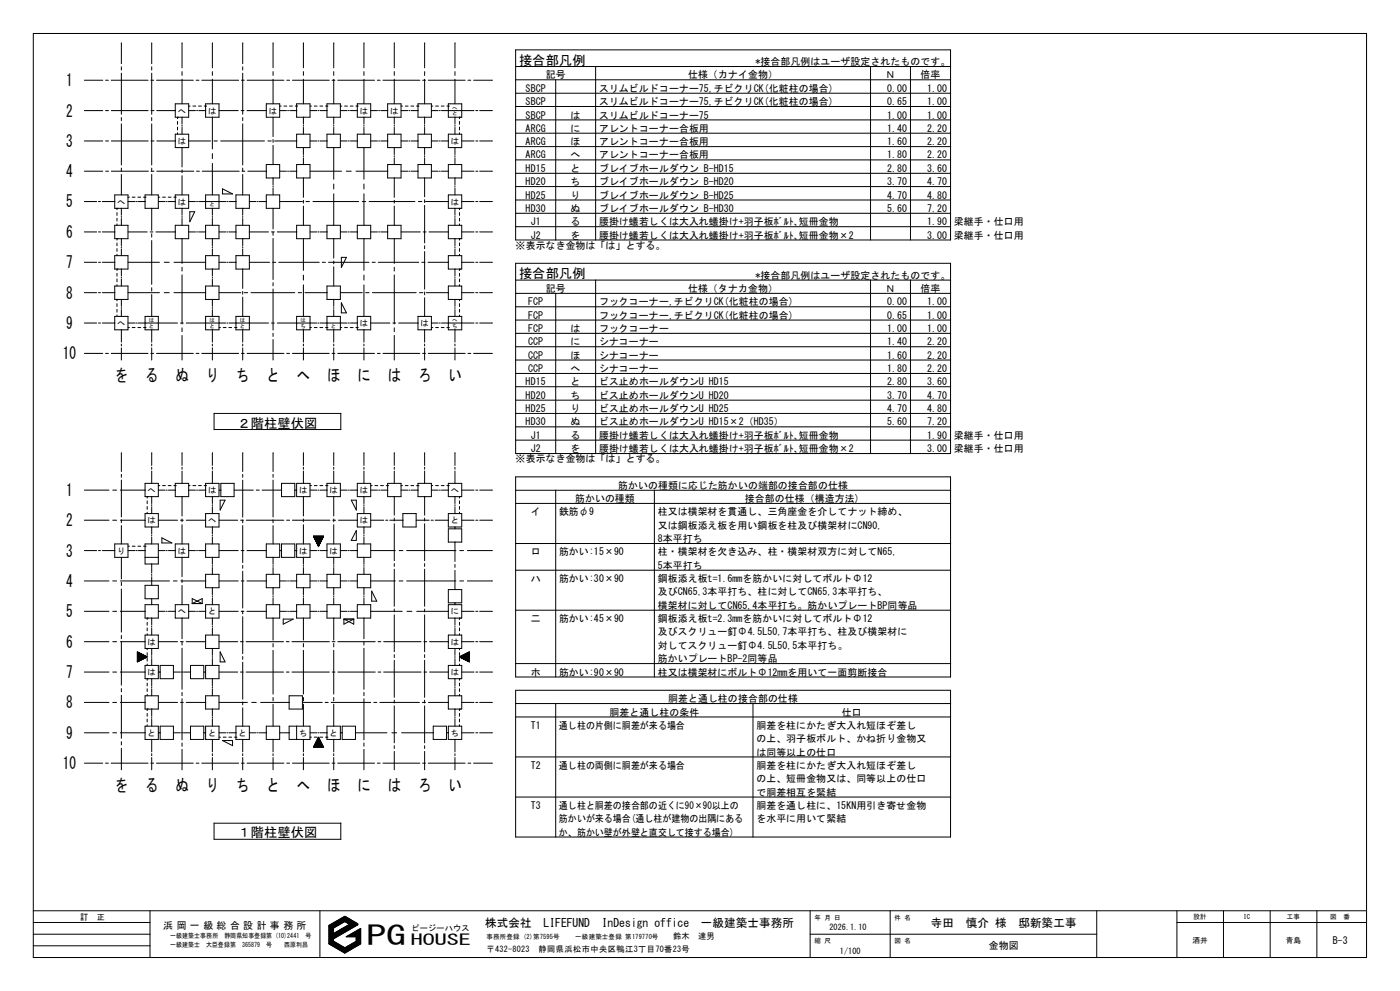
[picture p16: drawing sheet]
<svg xmlns="http://www.w3.org/2000/svg" width="420mm" height="297mm" viewBox="0 0 420 297" stroke-linecap="round" stroke-linejoin="round" font-family="sans-serif">
<defs><g id="words">
<text font-size="8" x="109.9" y="283.2">PG</text>
<g font-size="5">
<text x="19.8" y="25.8">1</text>
<text x="19.8" y="34.9">2</text>
<text x="19.8" y="44">3</text>
<text x="19.8" y="53.1">4</text>
<text x="19.8" y="62.2">5</text>
<text x="19.8" y="71.3">6</text>
<text x="19.8" y="80.4">7</text>
<text x="19.8" y="89.5">8</text>
<text x="19.8" y="98.6">9</text>
<text x="18.8" y="107.7">10</text>
<text x="34.5" y="114.2">を</text>
<text x="43.6" y="114.2">る</text>
<text x="52.7" y="114.2">ぬ</text>
<text x="61.8" y="114.2">り</text>
<text x="70.9" y="114.2">ち</text>
<text x="79.9" y="114.2">と</text>
<text x="89" y="114.2">へ</text>
<text x="98.1" y="114.2">ほ</text>
<text x="107.2" y="114.2">に</text>
<text x="116.3" y="114.2">は</text>
<text x="125.4" y="114.2">ろ</text>
<text x="134.5" y="114.2">い</text>
<text x="19.8" y="148.6">1</text>
<text x="19.8" y="157.7">2</text>
<text x="19.8" y="166.8">3</text>
<text x="19.8" y="175.9">4</text>
<text x="19.8" y="185">5</text>
<text x="19.8" y="194.1">6</text>
<text x="19.8" y="203.2">7</text>
<text x="19.8" y="212.3">8</text>
<text x="19.8" y="221.4">9</text>
<text x="18.8" y="230.5">10</text>
<text x="34.5" y="237">を</text>
<text x="43.6" y="237">る</text>
<text x="52.7" y="237">ぬ</text>
<text x="61.8" y="237">り</text>
<text x="70.9" y="237">ち</text>
<text x="79.9" y="237">と</text>
<text x="89" y="237">へ</text>
<text x="98.1" y="237">ほ</text>
<text x="107.2" y="237">に</text>
<text x="116.3" y="237">は</text>
<text x="125.4" y="237">ろ</text>
<text x="134.5" y="237">い</text>
</g>
<text font-size="4.5" x="123.3" y="283.3">HOUSE</text>
<g font-size="4">
<text x="155.7" y="19.4">接合部凡例</text>
<text x="155.7" y="83.3">接合部凡例</text>
<text x="71.2" y="128.1">２階柱壁伏図</text>
<text x="71.2" y="250.9">１階柱壁伏図</text>
</g>
<g font-size="3.5">
<text x="145.5" y="277.7">株式会社　LIFEFUND</text>
<text x="180.5" y="277.7">InDesign office　一級建築士事務所</text>
<text x="279.3" y="277.7">寺田　慎介 様　邸新築工事</text>
</g>
<g font-size="3">
<text x="163.7" y="23.5">記号</text>
<text x="206.5" y="23.5">仕様（カナイ金物）</text>
<text x="226.6" y="19.5">*接合部凡例はユーザ設定されたものです。</text>
<text x="265.6" y="23.5">Ｎ</text>
<text x="276.2" y="23.5">倍率</text>
<text x="157.7" y="27.5">SBCP</text>
<text x="179.7" y="27.5">スリムビルドコーナー75,チビクリCK(化粧柱の場合)</text>
<text x="266.1" y="27.5">0.00</text>
<text x="278.1" y="27.5">1.00</text>
<text x="157.7" y="31.5">SBCP</text>
<text x="157.7" y="35.5">SBCP</text>
<text x="171.2" y="35.5">は</text>
<text x="179.7" y="31.5">スリムビルドコーナー75,チビクリCK(化粧柱の場合)</text>
<text x="179.7" y="35.5">スリムビルドコーナー75</text>
<text x="266.1" y="35.5">1.00</text>
<text x="266.1" y="31.5">0.65</text>
<text x="278.1" y="31.5">1.00</text>
<text x="278.1" y="35.5">1.00</text>
<text x="157.7" y="39.5">ARCG</text>
<text x="171.2" y="39.5">に</text>
<text x="179.7" y="39.5">アレントコーナー合板用</text>
<text x="266.1" y="39.5">1.40</text>
<text x="278.1" y="39.5">2.20</text>
<text x="157.7" y="43.5">ARCG</text>
<text x="157.7" y="47.5">ARCG</text>
<text x="171.2" y="43.5">ほ</text>
<text x="171.2" y="47.5">へ</text>
<text x="179.7" y="43.5">アレントコーナー合板用</text>
<text x="179.7" y="47.5">アレントコーナー合板用</text>
<text x="266.1" y="43.5">1.60</text>
<text x="266.1" y="47.5">1.80</text>
<text x="278.1" y="43.5">2.20</text>
<text x="278.1" y="47.5">2.20</text>
<text x="157.7" y="51.5">HD15</text>
<text x="171.2" y="51.5">と</text>
<text x="179.7" y="51.5">ブレイブホールダウン B-HD15</text>
<text x="266.1" y="51.5">2.80</text>
<text x="278.1" y="51.5">3.60</text>
<text x="157.7" y="55.5">HD20</text>
<text x="157.7" y="59.5">HD25</text>
<text x="171.2" y="55.5">ち</text>
<text x="171.2" y="59.5">り</text>
<text x="179.7" y="55.5">ブレイブホールダウン B-HD20</text>
<text x="179.7" y="59.5">ブレイブホールダウン B-HD25</text>
<text x="266.1" y="55.5">3.70</text>
<text x="266.1" y="59.5">4.70</text>
<text x="278.1" y="55.5">4.70</text>
<text x="278.1" y="59.5">4.80</text>
<text x="157.7" y="63.5">HD30</text>
<text x="171.2" y="63.5">ぬ</text>
<text x="179.7" y="63.5">ブレイブホールダウン B-HD30</text>
<text x="266.1" y="63.5">5.60</text>
<text x="278.1" y="63.5">7.20</text>
<text x="159.2" y="67.5">J1</text>
<text x="159.2" y="71.5">J2</text>
<text x="171.2" y="67.5">る</text>
<text x="171.2" y="71.5">を</text>
<text x="179.7" y="67.5">腰掛け蟻若しくは大入れ蟻掛け+羽子板ﾎﾞﾙﾄ､短冊金物</text>
<text x="179.7" y="71.5">腰掛け蟻若しくは大入れ蟻掛け+羽子板ﾎﾞﾙﾄ､短冊金物×2</text>
<text x="278.1" y="67.5">1.90</text>
<text x="278.1" y="71.5">3.00</text>
<text x="286.1" y="67.5">梁継手・仕口用</text>
<text x="286.1" y="71.5">梁継手・仕口用</text>
<text x="154.7" y="74.5">※表示なき金物は「は」とする。</text>
<text x="226.6" y="83.5">*接合部凡例はユーザ設定されたものです。</text>
<text x="163.7" y="87.5">記号</text>
<text x="206.5" y="87.5">仕様（タナカ金物）</text>
<text x="265.6" y="87.5">Ｎ</text>
<text x="276.2" y="87.5">倍率</text>
<text x="158.5" y="91.5">FCP</text>
<text x="158.5" y="95.5">FCP</text>
<text x="179.7" y="91.5">フックコーナー,チビクリCK(化粧柱の場合)</text>
<text x="179.7" y="95.5">フックコーナー,チビクリCK(化粧柱の場合)</text>
<text x="266.2" y="91.5">0.00</text>
<text x="266.2" y="95.5">0.65</text>
<text x="278.1" y="91.5">1.00</text>
<text x="278.1" y="95.5">1.00</text>
<text x="158.5" y="99.5">FCP</text>
<text x="171.2" y="99.5">は</text>
<text x="179.7" y="99.5">フックコーナー</text>
<text x="266.1" y="99.5">1.00</text>
<text x="278.1" y="99.5">1.00</text>
<text x="158.5" y="103.5">CCP</text>
<text x="158.5" y="107.5">CCP</text>
<text x="171.2" y="103.5">に</text>
<text x="171.2" y="107.5">ほ</text>
<text x="179.7" y="103.5">シナコーナー</text>
<text x="179.7" y="107.5">シナコーナー</text>
<text x="266.1" y="103.5">1.40</text>
<text x="266.1" y="107.5">1.60</text>
<text x="278.1" y="103.5">2.20</text>
<text x="278.1" y="107.5">2.20</text>
<text x="158.5" y="111.5">CCP</text>
<text x="171.2" y="111.5">へ</text>
<text x="179.7" y="111.5">シナコーナー</text>
<text x="266.1" y="111.5">1.80</text>
<text x="278.1" y="111.5">2.20</text>
<text x="157.7" y="115.5">HD15</text>
<text x="157.7" y="119.5">HD20</text>
<text x="171.2" y="115.5">と</text>
<text x="171.2" y="119.5">ち</text>
<text x="179.7" y="115.5">ビス止めホールダウンU HD15</text>
<text x="179.7" y="119.5">ビス止めホールダウンU HD20</text>
<text x="266.1" y="115.5">2.80</text>
<text x="266.1" y="119.5">3.70</text>
<text x="278.1" y="115.5">3.60</text>
<text x="278.1" y="119.5">4.70</text>
<text x="157.7" y="123.5">HD25</text>
<text x="171.2" y="123.5">り</text>
<text x="179.7" y="123.5">ビス止めホールダウンU HD25</text>
<text x="266.1" y="123.5">4.70</text>
<text x="278.1" y="123.5">4.80</text>
<text x="157.7" y="127.5">HD30</text>
<text x="159.2" y="131.5">J1</text>
<text x="171.2" y="127.5">ぬ</text>
<text x="171.2" y="131.5">る</text>
<text x="179.7" y="127.5">ビス止めホールダウンU HD15×2（HD35）</text>
<text x="179.7" y="131.5">腰掛け蟻若しくは大入れ蟻掛け+羽子板ﾎﾞﾙﾄ､短冊金物</text>
<text x="266.1" y="127.5">5.60</text>
<text x="278.1" y="127.5">7.20</text>
<text x="278.1" y="131.5">1.90</text>
<text x="286.1" y="131.5">梁継手・仕口用</text>
<text x="159.2" y="135.5">J2</text>
<text x="171.2" y="135.5">を</text>
<text x="179.7" y="135.5">腰掛け蟻若しくは大入れ蟻掛け+羽子板ﾎﾞﾙﾄ､短冊金物×2</text>
<text x="278.1" y="135.5">3.00</text>
<text x="286.1" y="135.5">梁継手・仕口用</text>
<text x="154.7" y="138.5">※表示なき金物は「は」とする。</text>
<text x="185.5" y="146.5">筋かいの種類に応じた筋かいの端部の接合部の仕様</text>
<text x="159.2" y="154.5">イ</text>
<text x="167.7" y="154.5">鉄筋φ9</text>
<text x="172.5" y="150.5">筋かいの種類</text>
<text x="197.3" y="154.5">柱又は横架材を貫通し、三角座金を介してナット締め、</text>
<text x="223.5" y="150.5">接合部の仕様（構造方法)</text>
<text x="197.3" y="158.5">又は鋼板添え板を用い鋼板を柱及び横架材にCN90,</text>
<text x="159.2" y="166.5">ロ</text>
<text x="167.7" y="166.5">筋かい:15×90</text>
<text x="197.3" y="162.5">8本平打ち</text>
<text x="197.3" y="166.5">柱・横架材を欠き込み、柱・横架材双方に対してN65,</text>
<text x="197.3" y="170.5">5本平打ち</text>
<text x="159.2" y="174.5">ハ</text>
<text x="167.7" y="174.5">筋かい:30×90</text>
<text x="197.3" y="174.5">鋼板添え板t=1.6mmを筋かいに対してボルトΦ12</text>
<text x="197.3" y="178.5">及びCN65,3本平打ち、柱に対してCN65,3本平打ち、</text>
<text x="197.3" y="182.5">横架材に対してCN65,4本平打ち。筋かいプレートBP同等品</text>
<text x="159.2" y="186.5">二</text>
<text x="167.7" y="186.5">筋かい:45×90</text>
<text x="197.3" y="186.5">鋼板添え板t=2.3mmを筋かいに対してボルトΦ12</text>
<text x="197.3" y="190.5">及びスクリュー釘Φ4.5L50,7本平打ち、柱及び横架材に</text>
<text x="197.3" y="194.5">対してスクリュー釘Φ4.5L50,5本平打ち。</text>
<text x="159.2" y="202.5">ホ</text>
<text x="167.7" y="202.5">筋かい:90×90</text>
<text x="197.3" y="198.5">筋かいプレートBP-2同等品</text>
<text x="197.3" y="202.5">柱又は横架材にボルトΦ12mmを用いて一面剪断接合</text>
<text x="182.8" y="214.5">胴差と通し柱の条件</text>
<text x="200.5" y="210.5">胴差と通し柱の接合部の仕様</text>
<text x="252.5" y="214.5">仕口</text>
<text x="159.2" y="218.5">T1</text>
<text x="167.7" y="218.5">通し柱の片側に胴差が来る場合</text>
<text x="226.9" y="218.5">胴差を柱にかたぎ大入れ短ほぞ差し</text>
<text x="226.9" y="222.5">の上、羽子板ボルト、かね折り金物又</text>
<text x="226.9" y="226.5">は同等以上の仕口</text>
<text x="159.2" y="230.5">T2</text>
<text x="167.7" y="230.5">通し柱の両側に胴差が来る場合</text>
<text x="226.9" y="230.5">胴差を柱にかたぎ大入れ短ほぞ差し</text>
<text x="226.9" y="234.5">の上、短冊金物又は、同等以上の仕口</text>
<text x="226.9" y="238.5">で胴差相互を緊結</text>
<text x="159.2" y="242.4">T3</text>
<text x="167.7" y="242.4">通し柱と胴差の接合部の近くに90×90以上の</text>
<text x="226.9" y="242.4">胴差を通し柱に、15KN用引き寄せ金物</text>
<text x="167.7" y="246.5">筋かいが来る場合(通し柱が建物の出隅にある</text>
<text x="167.7" y="250.4">か、筋かい壁が外壁と直交して接する場合)</text>
<text x="226.9" y="246.5">を水平に用いて緊結</text>
<text x="49" y="278.3">浜 岡 一 級 総 合 設 計 事 務 所</text>
<text x="296.6" y="284.6">金物図</text>
<text x="399.8" y="282.8">B-3</text>
</g>
<g font-size="2.5">
<text x="53.3" y="34">へ</text>
<text x="62.4" y="34">は</text>
<text x="80.6" y="34">は</text>
<text x="107.9" y="34">は</text>
<text x="117.1" y="34">は</text>
<text x="53.3" y="43.1">は</text>
<text x="135.3" y="43.1">は</text>
<text x="35.1" y="61.3">へ</text>
<text x="53.3" y="61.3">は</text>
<text x="135.3" y="61.3">は</text>
<text x="35.1" y="97.8">へ</text>
<text x="107.9" y="97.8">は</text>
<text x="126.2" y="97.8">は</text>
<text x="44.2" y="147.8">へ</text>
<text x="62.4" y="147.8">は</text>
<text x="89.7" y="147.8">は</text>
<text x="98.8" y="147.8">は</text>
<text x="107.9" y="147.8">は</text>
<text x="135.3" y="147.8">へ</text>
<text x="44.2" y="156.8">は</text>
<text x="62.4" y="156.8">へ</text>
<text x="107.9" y="156.8">は</text>
<text x="135.3" y="156.8">と</text>
<text x="35.1" y="165.9">り</text>
<text x="53.3" y="165.9">は</text>
<text x="89.7" y="165.9">は</text>
<text x="98.8" y="165.9">は</text>
<text x="53.3" y="184.2">へ</text>
<text x="62.4" y="184.2">と</text>
<text x="135.3" y="184.2">に</text>
<text x="44.2" y="193.2">は</text>
<text x="135.3" y="193.2">は</text>
<text x="44.2" y="202.4">は</text>
<text x="135.3" y="202.4">は</text>
<text x="44.2" y="220.6">と</text>
<text x="62.4" y="220.6">と</text>
<text x="71.5" y="220.6">と</text>
<text x="89.7" y="220.6">ち</text>
<text x="98.8" y="220.6">と</text>
<text x="135.3" y="220.6">ち</text>
<text x="24" y="275.6">訂　正</text>
<text x="123.5" y="279.1">ピージーハウス</text>
<text x="202" y="281.3">鈴木　達男</text>
<text x="248.8" y="278.9">2026.1.10</text>
<text x="146" y="285.2">〒432-8023　静岡県浜松市中央区鴨江3丁目70番23号</text>
<text x="251.9" y="285.9">1/100</text>
</g>
<g font-size="2.3">
<text x="357.8" y="282.5">酒井</text>
<text x="385.7" y="282.5">青島</text>
</g>
<g font-size="2">
<text x="244.3" y="275.6">年 月 日</text>
<text x="268.3" y="275.6">件 名</text>
<text x="358.1" y="275.4">設計</text>
<text x="373" y="275.4">IC</text>
<text x="386" y="275.4">工事</text>
<text x="399" y="275.4">図　番</text>
<text x="51.1" y="281">一級建築士事務所　静岡県知事登録第 (10)2441　号</text>
<text x="146" y="281.3">事務所登録 (2)第7595号</text>
<text x="172.6" y="281.3">一級建築士登録 第179770号</text>
<text x="51" y="283.8">一級建築士　大臣登録第　365879　号　　西原利昌</text>
<text x="244.3" y="282.6">縮 尺</text>
<text x="268.3" y="282.6">図 名</text>
</g>
<g font-size="1.7">
<text x="135.7" y="32.9">へ</text>
<text x="135.7" y="34.6">と</text>
<text x="62.9" y="61.8">と</text>
<text x="44.7" y="96.6">は</text>
<text x="44.7" y="98.3">と</text>
<text x="62.9" y="96.6">は</text>
<text x="62.9" y="98.3">と</text>
<text x="72" y="96.6">は</text>
<text x="72" y="98.3">と</text>
<text x="90.2" y="96.6">は</text>
<text x="90.2" y="98.3">ち</text>
<text x="99.3" y="98.3">と</text>
<text x="135.7" y="96.6">へ</text>
<text x="135.7" y="98.3">ち</text>
</g>
</g></defs>
<g fill="none" stroke="#000" stroke-width=".3">
<path d="M10 10h400v277h-400zM36.4 12.9v6.2M45.5 12.9v6.2M45.5 12.9h.1M54.7 12.9l-.1 7.4M63.7 12.9v7.4M63.7 12.9h.1M72.8 12.9v6.2M72.8 12.9h.1M82 12.9l-.1 7.4M91 12.9v7.4M91 12.9h.1"/>
<path d="M100.2 12.9l-.1 7.4M109.2 12.9v7.4M109.2 12.9h.1M118.3 12.9v7.4M127.4 12.9v7.4M136.5 12.9v7.4M136.5 12.9h.1M154.7 14.9h130.5v57h-130.5zM154.7 19.9h130.5M178.7 19.9v52M261.2 19.9v52M273.1 19.9v52"/>
<path d="M25.3 33.1h5.5M25.3 24h5.5M31.7 33.1h.9M31.7 24h.8M33.4 24h11M33.4 33.1h11M36.4 20v1M36.4 21.9v12.3M36.4 35.2v1M36.4 37.1v12.3M45.3 24h.8M45.3 33.1h.9"/>
<path d="M45.5 20v1M45.5 21.9v12.3M45.5 35.2v1M45.5 37.1v12.3M46.9 24h11.1M47 33.1h5.6M52.6 31.1h4v4h-4zM53.3 35.1h.1M53.3 35.1v.5M53.3 36.4v.9M53.3 38.1v.8M53.3 39.8v.4"/>
<path d="M54.6 21.5v1.1M54.6 23.7v7.4M54.6 35.1v2.1M54.6 37.5v.3M54.6 38.2v2M56.6 33.1h2M56.6 31.8h.4M57.9 31.8h.8M58.8 24h.9M59 33.1h.3M59.6 31.8h.8M59.6 33.1h2.1"/>
<path d="M60.5 24h11.1M61.3 31.8h.4M61.7 31.8h.1M61.7 31.1h4v4h-4zM63.7 21.5v1.1M63.7 23.7v7.4M63.7 35.1v9.5M65.7 33.1h5.8M72.3 33.1h.9M72.4 24h.9M72.8 20v1M72.8 21.9v12.3"/>
<path d="M72.8 35.2v1M72.8 37.1v12.3M74.1 33.1h5.8M74.1 24h11.1M79.9 31.1h4v4h-4zM81.9 21.5v1.1M81.9 23.7v7.4M81.9 35.1v5.8M83.9 33.1h2M83.9 31.8h.4M85.2 31.8h.8M86 24h.9"/>
<path d="M86.3 33.1h.3M86.9 31.8h.8M86.9 33.1h2.1M87.7 24h11.1M88.6 31.8h.4M89 31.8h.1M89 31.1h4v4h-4zM91 21.5v1.1M91 23.7v7.4M91 35.1v2.1M91 37.5v.3M91 38.2v2"/>
<path d="M93 33.1h2M93 31.8h.4M94.3 31.8h.8M95.4 33.1h.3M96 31.8h.8M96 33.1h2.1M97.7 31.8h.4M98.1 31.8h.1M98.1 31.1h4v4h-4zM99.6 24h.9M100.1 21.5v1.1M100.1 23.7v7.4"/>
<path d="M100.1 35.1v2.1M100.1 37.5v.3M100.1 38.2v2M101.3 24h11.1M102.1 33.1h2M102.1 31.8h.4M103.4 31.8h.8M104.5 33.1h.3M105.1 31.8h.8M105.1 33.1h2.1M106.8 31.8h.4M107.2 31.8h.1"/>
<path d="M107.2 31.1h4v4h-4zM109.2 21.5v1.1M109.2 23.7v7.4M109.2 35.1v2.1M109.2 37.5v.3M109.2 38.2v2M111.2 33.1h2M113.2 24h.8M113.6 33.1h.3M114.2 33.1h2.1M114.9 24h11M116.3 31.1h4v4h-4z"/>
<path d="M118.3 21.5v1.1M118.3 23.7v7.4M118.3 35.1v2.1M118.3 37.5v.3M118.3 38.2v2M120.3 33.1h2M120.3 31.8h.4M121.6 31.8h.8M122.7 33.1h.3M123.3 31.8h.8M123.3 33.1h2.1M125 31.8h.4"/>
<path d="M125.4 31.8h.1M125.4 31.1h4v4h-4zM126.8 24h.8M127.4 21.5v1.1M127.4 23.7v7.4M127.4 35.1v2.1M127.4 37.5v.3M127.4 38.2v2M128.5 24h11M129.4 33.1h2M129.4 31.8h.4M130.7 31.8h.8"/>
<path d="M131.8 33.1h.3M132.4 31.8h.8M132.4 33.1h9.8M134.1 31.8h.4M134.5 31.8h.1M134.5 31.1h4v4h-4zM136.5 21.5v1.1M136.5 23.7v7.4M136.5 35.1v2.1M136.5 37.5v.3M136.5 38.2v2M137.8 35.1h.1"/>
<path d="M137.8 35.1v.5M137.8 36.4v.9M137.8 38.1v.8M137.8 39.8v.4M140.4 24h.8M142.1 24h5.6M142.7 33.1h.6M143.9 33.1h3.8M154.7 23.9h130.5M154.7 27.9h130.5M154.7 31.9h130.5M154.7 35.9h130.5"/>
<path d="M154.7 39.9h130.5M166.7 23.9v48M25.3 51.3h5.5M25.3 42.2h5.5M31.7 42.2h.9M31.7 51.3h.9M33.4 51.3h11.1M33.4 42.2h11M34.4 58.4h4v4h-4zM36.4 50.4v1M36.4 52.3v6.1M38.4 59.1h.4"/>
<path d="M39.7 59.1h.8M41.4 59.1h.8M43.1 59.1h.4M43.5 59.1h.1M43.5 58.4h4v4h-4zM45.3 42.2h.9M45.3 51.3h.9M45.5 50.4v1M45.5 52.3v6.1M47 51.3h11.1M47 42.2h5.6M47.5 59.1h.4"/>
<path d="M48.8 59.1h.8M50.5 59.1h.8M52.2 59.1h.4M52.6 59.1h.1M52.6 58.4h4v4h-4zM52.6 40.2h4v4h-4zM54.6 44.2v5.8M54.6 50.9v.9M54.6 52.7v5.7M56.6 42.2h6.6M59 51.3h.8M60.7 51.3h11.1"/>
<path d="M61.7 58.4h4v4h-4zM63.7 46.1v1.4M63.7 49v9.4M64.2 42.2h1M66.2 42.2h13.1M66.8 56.6l3 1.5h-3zM70.8 58.4h4v4h-4zM72.6 51.3h.8M72.8 50.4v1M72.8 52.3v6.1M74.3 51.3h5.6M79.9 58.4h4v4h-4z"/>
<path d="M79.9 49.3h4v4h-4zM80.3 42.2h1.1M81.9 41.8v.9M81.9 43.6v5.7M81.9 53.3v2.1M81.9 55.8v.2M81.9 56.4v2M82.4 42.2h6.6M83.9 51.3h2M86.3 51.3h.3M86.9 51.3h2.1M89 40.2h4v4h-4z"/>
<path d="M89 49.3h4v4h-4zM91 44.2v2.1M91 46.7v.2M91 47.3v2M91 53.3v5.8M93 51.3h9.4M93 42.2h2M95.4 42.2h.3M96 42.2h2.1M98.1 40.2h4v4h-4zM100.1 44.2v9.5M100.1 55.2v1.4"/>
<path d="M100.1 58.1v9.4M102.1 42.2h2M103.9 51.3h1.5M104.5 42.2h.3M105.1 42.2h2.1M106.8 51.3h9.5M107.2 40.2h4v4h-4zM109.2 44.2v9.5M109.2 55.2v1.4M109.2 58.1v9.4M111.2 42.2h2M113.6 42.2h.3"/>
<path d="M114.2 42.2h2.1M116.3 40.2h4v4h-4zM116.3 49.3h4v4h-4zM118.3 44.2v2.1M118.3 46.7v.2M118.3 47.3v2M118.3 53.3v5.8M120.3 51.3h2M120.3 42.2h2M122.7 51.3h.3M122.7 42.2h.3M123.3 51.3h2.1"/>
<path d="M123.3 42.2h2.1M125.4 40.2h4v4h-4zM125.4 49.3h4v4h-4zM127.4 44.2v2.1M127.4 46.7v.2M127.4 47.3v2M127.4 53.3v5.7M127.4 59.9v.8M129.4 51.3h2M129.4 42.2h2M131.8 51.3h.3M131.8 42.2h.3"/>
<path d="M132.4 51.3h2.1M132.4 42.2h2.1M134.5 58.4h4v4h-4zM134.5 40.2h4v4h-4zM134.5 49.3h4v4h-4zM136.5 44.2v2.1M136.5 46.7v.2M136.5 47.3v2M136.5 53.3v2.1M136.5 55.8v.2M136.5 56.4v2M138.5 51.3h3.7"/>
<path d="M138.5 42.2h3.7M142.7 51.3h.6M142.7 42.2h.6M143.9 51.3h3.8M143.9 42.2h3.8M154.7 43.9h130.5M154.7 47.9h130.5M154.7 51.9h130.5M154.7 55.9h130.5M154.7 59.9h130.5M25.3 78.6h3.7M25.3 69.5h3.7"/>
<path d="M25.3 60.4h3.7M29.5 78.6h.6M29.5 69.5h.6M29.5 60.4h.6M30.7 78.6h3.8M30.7 69.5h3.8M30.7 60.4h3.8M34.4 76.6h4v4h-4zM34.4 67.5h4v4h-4zM35.1 71.5h.1M35.1 62.4h.1M35.1 62.4v.5"/>
<path d="M35.1 63.7v.9M35.1 65.4v.9M35.1 67.1v.4M35.1 71.5v.5M35.1 72.8v.9M35.1 74.5v.9M35.1 76.2v.4M36.4 62.4v2.1M36.4 64.9v.3M36.4 65.5v2M36.4 71.5v2.1M36.4 74v.3"/>
<path d="M36.4 74.6v2M38.4 78.6h9.4M38.4 69.5h5.8M38.4 60.4h2.1M40.8 60.4h.3M41.4 60.4h2.2M45 69.5h.9M45.5 62.4v6.6M45.5 70.1v1M45.5 72.1v13.1M46.8 69.5h5.8M47.5 60.4h2"/>
<path d="M49.3 78.6h1.5M49.9 60.4h.3M50.5 60.4h2.1M52.2 78.6h9.5M52.6 67.5h4v4h-4zM54.6 62.4v2.1M54.6 64.9v.3M54.6 65.5v2M54.6 71.5v7.5M56.6 69.5h2M56.6 60.4h2M56.9 63.5h1.5l-1.5 3z"/>
<path d="M59 69.5h.3M59 60.4h.3M59.6 69.5h2.1M59.6 60.4h8.1M61.7 76.6h4v4h-4zM61.7 67.5h4v4h-4zM63.7 62.4v2.1M63.7 64.9v.3M63.7 65.5v2M63.7 71.5v2.1M63.7 74v.3M63.7 74.6v2"/>
<path d="M65.7 78.6h2M65.7 69.5h2M68.1 78.6h.3M68.1 69.5h.3M68.1 60.4h.3M68.7 78.6h2.1M68.7 69.5h2.1M68.7 60.4h2.1M70.8 76.6h4v4h-4zM70.8 67.5h4v4h-4zM72.8 62.4v2.1M72.8 64.9v.3"/>
<path d="M72.8 65.5v2M72.8 71.5v2.1M72.8 74v.3M72.8 74.6v2M74.8 78.6h6.1M74.8 69.5h5.8M74.8 60.4h2M77.2 60.4h.3M77.8 60.4h2.1M81.4 69.5h.9M81.8 78.6h.9M81.9 62.4v6.2"/>
<path d="M81.9 69.6v.9M81.9 71.5v12.3M83.2 69.5h5.8M83.7 78.6h12.1M83.9 60.4h6.8M89 67.5h4v4h-4zM91 60v.9M91 61.8v5.7M91 71.5v9.5M91.8 60.4h1M93 69.5h2M93.9 60.4h13.7"/>
<path d="M95.4 69.5h.3M96 69.5h2.1M96.7 78.6h.9M98.1 67.5h4v4h-4zM98.6 78.6h12.1M100.1 71.5v5.8M100.1 78.2v.9M100.1 80v5.7M102.1 69.5h2M102.4 77.1h1.5l-1.5 3zM104.5 69.5h.3M105.1 69.5h2.1"/>
<path d="M107.2 67.5h4v4h-4zM108.7 60.4h1M109.2 71.5v9.5M110.7 60.4h13.8M111.2 69.5h2M111.6 78.6h1M113.5 78.6h12.1M113.6 69.5h.3M114.2 69.5h2.1M116.3 67.5h4v4h-4zM118.3 60v.9M118.3 61.8v5.7"/>
<path d="M118.3 71.5v7.5M120.3 69.5h5.8M125.5 60.4h1.1M126.5 78.6h1M127 69.5h.8M127.4 61.6v11.2M127.4 73.7v.8M127.4 75.4v11.3M127.6 60.4h6.9M128.4 78.6h6.1M128.7 69.5h5.8M134.5 76.6h4v4h-4z"/>
<path d="M134.5 67.5h4v4h-4zM136.5 62.4v2.1M136.5 64.9v.3M136.5 65.5v2M136.5 71.5v2.1M136.5 74v.3M136.5 74.6v2M137.8 71.5h.1M137.8 62.4h.1M137.8 62.4v.5M137.8 63.7v.9M137.8 65.4v.9"/>
<path d="M137.8 67.1v.4M137.8 71.5v.5M137.8 72.8v.9M137.8 74.5v.9M137.8 76.2v.4M138.5 78.6h3.7M138.5 69.5h3.7M138.5 60.4h3.7M142.7 78.6h.6M142.7 69.5h.6M142.7 60.4h.6M143.9 78.6h3.8"/>
<path d="M143.9 69.5h3.8M143.9 60.4h3.8M154.7 78.9h130.5v57h-130.5zM154.7 63.9h130.5M154.7 67.9h130.5M25.3 96.8h3.7M25.3 87.7h3.7M29.5 96.8h.6M29.5 87.7h.6M30.7 96.8h3.8M30.7 87.7h3.8M34.4 94.8h4v4h-4z"/>
<path d="M34.4 85.7h4v4h-4zM35.1 80.6h.1M35.1 89.7h.1M35.1 80.6v.5M35.1 81.9v.9M35.1 83.6v.9M35.1 85.3v.4M35.1 89.7v.5M35.1 91v.9M35.1 92.7v.9M35.1 94.4v.4M36.4 80.6v2.1"/>
<path d="M36.4 83.1v.3M36.4 83.7v2M36.4 89.7v2.1M36.4 92.2v.3M36.4 92.8v2M36.4 98.8v3.7M38.4 96.8h2.1M38.4 87.7h9.4M38.4 98.2h.4M39.7 98.2h.8M40.8 96.8h.3M41.4 98.2h.8"/>
<path d="M41.4 96.8h11.9M43.1 98.2h.4M43.5 98.2h.1M43.5 94.8h4v4h-4zM45.5 86.2v1M45.5 88.3v6.5M45.5 98.8v3.7M49.3 87.7h1.5M52.2 87.7h9.5M54.1 96.8h.9M54.6 80.1v1.1M54.6 82.4v14.7"/>
<path d="M54.6 98.3v1.1M55.9 96.8h11.8M61.7 94.8h4v4h-4zM61.7 85.7h4v4h-4zM63.7 80.6v2.1M63.7 83.1v.3M63.7 83.7v2M63.7 89.7v2.1M63.7 92.2v.3M63.7 92.8v2M63.7 98.8v3.7M65.7 87.7h6.6"/>
<path d="M65.7 98.2h.4M67 98.2h.8M68.1 96.8h.3M68.7 98.2h.8M68.7 96.8h11.9M70.4 98.2h.4M70.8 98.2h.1M70.8 94.8h4v4h-4zM72.8 80.6v5.8M72.8 87.3v.9M72.8 89.1v5.7M72.8 98.8v3.7"/>
<path d="M73.3 87.7h1M75.3 87.7h13.1M81.4 96.8h.9M81.9 84.7v1M81.9 86.6v12.3M81.9 99.9v.9M83.2 96.8h11.8M89 94.8h4v4h-4zM89.5 87.7h1M91 82.5v1.4M91 85.4v9.4M91 98.8v3.7"/>
<path d="M91.5 87.7h6.6M93 98.2h.4M94.3 98.2h.8M95.4 96.8h.3M96 98.2h.8M96 96.8h8.1M97.7 98.2h.4M98.1 98.2h.1M98.1 94.8h4v4h-4zM98.1 85.7h4v4h-4zM100.1 89.7v2.1M100.1 92.2v.3"/>
<path d="M100.1 92.8v2M100.1 98.8v3.7M102.1 87.7h6.6M102.1 98.2h.4M102.4 90.8l1.5 3h-1.5zM103.4 98.2h.8M104.5 96.8h.3M105.1 98.2h.8M105.1 96.8h2.1M106.8 98.2h.4M107.2 98.2h.1M107.2 94.8h4v4h-4z"/>
<path d="M109.2 82.5v1.4M109.2 85.4v9.4M109.2 98.8v3.7M109.7 87.7h1M111.2 96.8h5.8M111.7 87.7h13.1M117.9 96.8h.8M118.3 80.1v1.1M118.3 82.4v14.7M118.3 98.3v1.1M119.6 96.8h5.8M125.4 94.8h4v4h-4z"/>
<path d="M125.9 87.7h1M127.4 87.5v.8M127.4 89.2v5.6M127.4 98.8v3.7M127.9 87.7h6.6M129.4 96.8h2M129.4 98.2h.4M130.7 98.2h.8M131.8 96.8h.3M132.4 98.2h.8M132.4 96.8h9.8M134.1 98.2h.4"/>
<path d="M134.5 98.2h.1M134.5 94.8h4v4h-4zM134.5 85.7h4v4h-4zM136.5 80.6v2.1M136.5 83.1v.3M136.5 83.7v2M136.5 89.7v2.1M136.5 92.2v.3M136.5 92.8v2M136.5 98.8v3.7M137.8 80.6h.1M137.8 89.7h.1"/>
<path d="M137.8 80.6v.5M137.8 81.9v.9M137.8 83.6v.9M137.8 85.3v.4M137.8 89.7v.5M137.8 91v.9M137.8 92.7v.9M137.8 94.4v.4M138.5 87.7h3.7M142.7 96.8h.6M142.7 87.7h.6M143.9 96.8h3.8"/>
<path d="M143.9 87.7h3.8M154.7 83.9h130.5M154.7 87.9h130.5M154.7 91.9h130.5M154.7 95.9h130.5M154.7 99.9h130.5M166.7 87.9v48M178.7 83.9v52M261.2 83.9v52M273.1 83.9v52M25.3 105.9h5.5M31.7 105.9h.8"/>
<path d="M33.4 105.9h11M36.4 103.1v.6M36.4 104.3v3.6M45.3 105.9h.8M45.5 103.1v.6M45.5 104.3v3.6M46.9 105.9h11.1M54.6 100.5v7.4M58.8 105.9h.9M60.5 105.9h11.1M63.7 103.1v.6M63.7 104.3v3.6"/>
<path d="M72.4 105.9h.9M72.8 103.1v.6M72.8 104.3v3.6M74.1 105.9h11.1M81.9 101.8v6.1M86 105.9h.9M87.7 105.9h11.1M91 103.1v.6M91 104.3v3.6M99.6 105.9h.9M100.1 103.1v.6M100.1 104.3v3.6"/>
<path d="M101.3 105.9h11.1M109.2 103.1v.6M109.2 104.3v3.6M113.2 105.9h.8M114.9 105.9h11M118.3 100.5v7.4M126.8 105.9h.8M127.4 103.1v.6M127.4 104.3v3.6M128.5 105.9h11M136.5 103.1v.6M136.5 104.3v3.6"/>
<path d="M140.4 105.9h.8M142.1 105.9h5.6M154.7 103.9h130.5M154.7 107.9h130.5M154.7 111.9h130.5M154.7 115.9h130.5M154.7 119.9h130.5M36.4 135.8v5.5M45.5 135.8h.1M45.5 135.8v3.7M54.7 135.8l-.1 3.7M63.7 135.8h.1"/>
<path d="M63.7 135.8v3.7M72.8 135.8h.1M72.8 135.8v5.5M82 135.8l-.1 5.5M91 135.8h.1M91 135.8v3.7M100.2 135.8l-.1 3.7M102.2 123.9v4.8M102.3 123.9h-38.1v4.8h38.1M109.2 135.8h.1M109.2 135.8v3.7M118.3 135.8v3.7"/>
<path d="M127.4 135.8v3.7M136.5 135.8h.1M136.5 135.8v3.7M154.7 123.9h130.5M154.7 127.9h130.5M154.7 131.9h130.5M25.3 155.9h7.4M25.3 146.9h7.4M33.8 155.9h1.2M33.8 146.9h1.2M36.1 155.9h7.5M36.1 146.9h7.5"/>
<path d="M36.4 142.2v.8M36.4 143.9v11M36.4 155.8v.9M36.4 157.5v5.5M43.5 153.9h4v4h-4zM43.5 144.9h4v3.9h-4zM44.2 148.8h.1M44.2 148.8v.5M44.2 150.1v.9M44.2 151.8v.9M44.2 153.5v.4M45.5 140v.6"/>
<path d="M45.5 141.2v3.7M45.5 148.8v2.1M45.5 151.3v.3M45.5 151.9v2M45.5 157.9v2.1M47.5 155.9h5.8M47.5 146.9h2M47.5 145.5h.4M48.8 145.5h.8M49.9 146.9h.3M50.5 145.5h.8M50.5 146.9h2.1"/>
<path d="M52.2 145.5h.4M52.6 145.5h.1M52.6 144.9h4v3.9h-4zM54.1 155.9h.9M54.6 140v.6M54.6 141.2v3.7M54.6 148.8v5.8M54.6 155.5v.9M54.6 157.3v5.7M55.9 155.9h5.8M56.6 146.9h2M56.6 145.5h.4"/>
<path d="M57.9 145.5h.8M59 146.9h.3M59.6 145.5h.8M59.6 146.9h2.1M61.3 145.5h.4M61.7 145.5h.1M61.7 153.9h4v4h-4zM61.7 144.9h4v3.9h-4zM63.7 140v.6M63.7 141.2v3.7M63.7 148.8v2.1M63.7 151.3v.3"/>
<path d="M63.7 151.9v2M63.7 157.9v2.1M65.7 155.9h5.6M65.7 146.9h.2M66 146.9h.3M66 149.9h1.5l-1.5 3zM66.3 144.9h3.9v3.9h-3.9zM70.2 146.9h5.8M72.2 155.9h.8M72.8 142.2v.8M72.8 143.9v11.1M72.8 155.8v.9"/>
<path d="M72.8 157.5v11.1M73.9 155.9h11.2M76.9 146.9h.9M78.7 146.9h5.8M81.9 142.2v.8M81.9 143.9v11M81.9 155.8v.9M81.9 157.5v5.5M84.5 144.9h3.9v3.9h-3.9zM86 155.9h.9M87.7 155.9h11.3M88.4 146.9h.2"/>
<path d="M88.7 146.9h.3M89 144.9h4v3.9h-4zM91 140v.6M91 141.2v3.7M91 148.8v5.8M91 155.5v.9M91 157.3v5.7M93 146.9h2M93 145.5h.4M94.3 145.5h.8M95.4 146.9h.3M96 145.5h.8"/>
<path d="M96 146.9h2.1M97.7 145.5h.4M98.1 145.5h.1M98.1 144.9h4v3.9h-4zM99.8 155.9h.9M100.1 140v.6M100.1 141.2v3.7M100.1 148.8v5.8M100.1 155.5v.9M100.1 157.3v5.7M101.6 155.9h5.6M102.1 146.9h2"/>
<path d="M104.5 146.9h.3M105.1 146.9h2.1M105.4 149.9h1.5v3zM106.9 159v3h-1.5zM107.2 153.9h4v4h-4zM107.2 144.9h4v3.9h-4zM109.2 140v.6M109.2 141.2v3.7M109.2 148.8v2.1M109.2 151.3v.3M109.2 151.9v2M109.2 157.9v2.1"/>
<path d="M111.2 155.9h3.9M111.2 146.9h2M111.2 145.5h.4M112.5 145.5h.8M113.6 146.9h.3M114.2 145.5h.8M114.2 146.9h2.1M115.7 155.9h.6M115.9 145.5h.4M116.3 145.5h.1M116.3 144.9h4v3.9h-4zM116.9 155.9h4"/>
<path d="M118.3 140v.6M118.3 141.2v3.7M118.3 148.8v5.6M118.3 155.3v.8M118.3 157v11.1M120.3 146.9h2M120.3 145.5h.4M120.9 153.9h3.9v4h-3.9zM121.6 145.5h.8M122.7 146.9h.3M123.3 145.5h.8M123.3 146.9h2.1"/>
<path d="M124.8 155.9h3.9M125 145.5h.4M125.4 145.5h.1M125.4 144.9h4v3.9h-4zM127.4 140v.6M127.4 141.2v3.7M127.4 148.8v5.6M127.4 155.3v.8M127.4 157v11.1M129.3 155.9h.7M129.4 146.9h2M129.4 145.5h.4"/>
<path d="M130.6 155.9h3.9M130.7 145.5h.8M131.8 146.9h.3M132.4 145.5h.8M132.4 146.9h2.1M134.1 145.5h.4M134.5 145.5h.1M134.5 153.9h4v4h-4zM134.5 144.9h4v3.9h-4zM134.5 158.5h4v4h-4zM136.5 140v.6M136.5 141.2v3.7"/>
<path d="M136.5 148.8v2.1M136.5 151.3v.3M136.5 151.9v2M136.5 157.9v.3M136.5 158.3v.2M137.8 148.8h.1M137.8 148.8v.5M137.8 150.1v.9M137.8 151.8v.9M137.8 153.5v.4M138.5 155.9h3.7M138.5 146.9h3.7"/>
<path d="M142.7 155.9h.6M142.7 146.9h.6M143.9 155.9h3.8M143.9 146.9h3.8M154.7 146.9h130.5M154.7 142.9h130.5v60h-130.5zM154.7 150.9h130.5M166.7 146.9v56M196.3 146.9v56M25.3 174.1h7.4M25.3 165h3.7M29.5 165h.6"/>
<path d="M30.7 165h3.8M33.8 174.1h1.2M34.4 163h4v4h-4zM36.1 174.1h14.7M36.4 167v6.5M36.4 174.5v1M36.4 176.5v12.9M38.4 165h2.1M38.4 163.7h.4M39.7 163.7h.8M40.8 165h.3M41.4 163.7h.8"/>
<path d="M41.4 165h2.2M43.1 163.7h.4M43.5 163.7h.1M43.5 167h4M43.5 175.4h4v4.1h-4zM43.5 163h4v6h-4zM45.5 160.4v.3M45.5 161v2M45.5 169v2.7M45.5 172v.5M45.5 172.8v2.6M45.5 179.5v.7"/>
<path d="M47.5 165h2M48.6 161.2l3 1.5h-3zM49.9 165h.3M50.5 165h2.1M52 174.1h1.1M52.6 163h4v4h-4zM54.3 174.1h7.4M54.6 167v5.8M54.6 173.7v.9M54.6 175.5v5.7M56.6 165h2M59 165h.3"/>
<path d="M59.6 165h2.1M61.7 163h4v4h-4zM61.7 172.1h4v4h-4zM63.7 160.4v.3M63.7 161v2M63.7 167v2.1M63.7 169.5v.3M63.7 170.1v2M63.7 176.1v2.1M63.7 178.6v.3M63.7 179.2v2M65.7 174.1h5.8"/>
<path d="M65.7 165h5.8M72.3 174.1h.9M72.3 165h.9M72.8 169.5v.8M72.8 171.2v11M74.1 174.1h5.8M74.1 165h5.8M79.9 163h4v4h-4zM79.9 172.1h4v4h-4zM81.9 167v2.1M81.9 169.5v.3M81.9 170.1v2"/>
<path d="M81.9 176.1v2.1M81.9 178.6v.3M81.9 179.2v2M83.9 174.1h2M83.9 165h.2M84.2 165h.3M84.5 163h3.9v4h-3.9zM86.3 174.1h.3M86.9 174.1h2.1M88.4 165h.2M88.7 165h.3M89 163h4v4h-4z"/>
<path d="M89 172.1h4v4h-4zM91 167v2.1M91 169.5v.3M91 170.1v2M91 176.1v2.1M91 178.6v.3M91 179.2v2M93 174.1h2M93 165h2M94.1 160.7h2.9l-1.5 3zM94.1 160.9h2.9M94.1 160.8h2.9"/>
<path d="M94.1 160.9h2.8M94.2 161h2.7M94.2 161.1h2.7M94.3 161.2h2.5M94.4 161.4h2.3M94.4 161.3h2.3M94.4 161.5h2.3M94.5 161.6h2.1M94.5 161.5h2.1M94.5 161.7h2.1M94.6 161.8h1.9M94.7 162h1.7"/>
<path d="M94.7 161.9h1.7M94.8 162.2h1.5M94.8 162.3h1.5M94.9 162.3h1.3M94.9 162.5h1.3M95 162.6h1.1M95 162.5h1.1M95 162.7h1.1M95.1 162.8h.9M95.2 162.9h.7M95.2 163h.7M95.2 163.1h.6"/>
<path d="M95.3 163.2h.5M95.3 163.3h.5M95.4 174.1h.3M95.4 165h.3M95.4 163.4h.3M95.5 163.6h.1M95.5 163.5h.1M96 174.1h2.1M96 165h2.1M96.4 162.1h-1.7M98.1 163h4v4h-4zM98.1 172.1h4v4h-4z"/>
<path d="M100.1 167v2.1M100.1 169.5v.3M100.1 170.1v2M100.1 176.1v2.1M100.1 178.6v.3M100.1 179.2v2M102.1 174.1h2M102.1 165h2M104.5 174.1h.3M104.5 165h.3M105.1 174.1h2.1M105.1 165h2.1"/>
<path d="M107.2 163h4v4h-4zM107.2 172.1h4v4h-4zM109.2 160.4v.3M109.2 161v2M109.2 167v2.1M109.2 169.5v.3M109.2 170.1v2M109.2 176.1v2.1M109.2 178.6v.3M109.2 179.2v2M111.2 174.1h7.4M111.2 165h7.4"/>
<path d="M111.5 177.2l1.5 3h-1.5zM118.3 168.9v.9M118.3 170.6v11.1M119.7 174.1h1.2M119.7 165h1.2M122 174.1h14.8M122 165h14.8M127.4 168.9v.9M127.4 170.6v11.1M134.5 176.7h4v4h-4zM136.5 162.5v5.8M136.5 169.2v.9"/>
<path d="M136.5 170.9v5.8M137.9 174.1h1.2M137.9 165h1.2M140.2 174.1h7.5M140.2 165h7.5M154.7 162.9h130.5M154.7 170.9h130.5M25.3 192.3h7.4M25.3 183.2h7.4M33.8 192.3h1.2M33.8 183.2h1.2M36.1 192.3h7.5"/>
<path d="M36.1 183.2h7.5M36.4 190.5v.9M36.4 192.4v13M41.2 195.4l3 1.5-3 1.5zM41.2 195.4v3M41.3 195.5v2.8M41.4 195.5v2.7M41.5 195.5v2.7M41.7 195.6l-.1 2.6M41.8 195.7l-.1 2.4M41.8 195.7v2.4M41.9 195.7v2.3"/>
<path d="M42 195.8v2.2M42.2 195.9l-.1 2M42.2 195.9v2M42.3 195.9v1.9M42.4 196v1.8M42.4 196v1.7M42.5 196v1.7M42.6 196.1v1.6M42.7 196.1v1.5M42.8 196.2l-.1 1.4M42.8 196.2v1.4M42.9 196.2v1.3"/>
<path d="M43 196.3v1.2M43.1 196.3v1.1M43.2 196.4v1M43.3 196.4v.9M43.4 196.5v.8M43.5 199.4h4v4h-4zM43.5 190.3h4v4.1h-4zM43.5 181.2h4v4.1h-4zM43.5 196.6v.6M43.6 196.6v.6M43.7 196.6v.5M43.8 196.7v.4"/>
<path d="M43.9 196.7v.3M44 196.8l-.1 .2M44 196.8v.2M44.1 196.8v.1M44.2 194.4h.1M44.2 185.3h.1M44.2 185.3v.4M44.2 186.5v.9M44.2 188.2v.9M44.2 189.9v.4M44.2 194.4v.4M44.2 195.6v.9"/>
<path d="M44.2 197.3v.9M44.2 199v.4M45.5 180.3v.1M45.5 180.5v.7M45.5 185.3v2M45.5 187.7v.3M45.5 188.3v2M45.5 194.4v2M45.5 196.8v.3M45.5 197.4v2M47.5 192.3h5.8M47.5 183.2h2"/>
<path d="M48 199.4h4v4h-4zM49.9 183.2h.3M50.5 183.2h2.1M52.6 181.2h4v4.1h-4zM54.1 192.3h.9M54.6 185.3v6.1M54.6 192.4v.9M54.6 194.3v12.3M55.9 192.3h5.8M56.6 183.2h2M57.1 199.4h4v4h-4zM57.7 180.9l3-1.5v1.5"/>
<path d="M57.7 180.9h3M57.7 180.9v-1.5l3 1.5M59 183.2h.3M59.6 183.2h2.1M61.7 199.4h4v4h-4zM61.7 190.3h4v4.1h-4zM61.7 181.2h4v4.1h-4zM63.7 185.3v2M63.7 187.7v.3M63.7 188.3v2M63.7 194.4v2M63.7 196.8v.3"/>
<path d="M63.7 197.4v2M65.7 192.3h5.6M65.7 183.2h5.8M66 195.4l1.5 3h-1.5zM72.1 192.3h.9M72.3 183.2h.9M72.8 183.1v.9M72.8 184.8v11.1M72.8 196.8v.8M72.8 198.5v11M73.8 192.3h11.2M74.1 183.2h5.8"/>
<path d="M79.9 181.2h4v4.1h-4zM81.9 185.3v6.6M81.9 192.9v1M81.9 194.9v13.1M83.9 183.2h2M85 185.5h3l-3 1.6zM85.9 192.3h.8M86.3 183.2h.3M86.9 183.2h2.1M87.6 192.3h11.2M89 181.2h4v4.1h-4zM91 185.3v6.6"/>
<path d="M91 192.9v1M91 194.9v13.1M93 183.2h2M95.4 183.2h.3M96 183.2h2.1M98.1 181.2h4v4.1h-4zM99.7 192.3h.8M100.1 185.3v6.6M100.1 192.9v1M100.1 194.9v13.1M101.3 192.3h11.3M102.1 183.2h2"/>
<path d="M103.2 185.5v1.6l2.9-1.6M103.2 185.5h2.9M103.2 185.5l2.9 1.6v-1.6M104.5 183.2h.3M105.1 183.2h2.1M107.2 181.2h4v4.1h-4zM109.2 185.3v6.1M109.2 192.4v.9M109.2 194.3v12.3M111.2 183.2h9.4M113.4 192.3h.9M115.1 192.3h11.2"/>
<path d="M118.3 182.5v.9M118.3 184.3v11M118.3 196.2v.9M118.3 197.9v11.1M122.1 183.2h1.5M125 183.2h9.5M127.2 192.3h.8M127.4 182.5v.9M127.4 184.3v11M127.4 196.2v.9M127.4 197.9v11.1M128.9 192.3h5.6"/>
<path d="M134.5 199.4h4v4h-4zM134.5 190.3h4v4.1h-4zM134.5 181.2h4v4.1h-4zM136.5 180.7v.2M136.5 181v.2M136.5 185.3v2M136.5 187.7v.3M136.5 188.3v2M136.5 194.4v2M136.5 196.8v.3M136.5 197.4v2M137.8 194.4h.1"/>
<path d="M137.8 185.3h.1M137.8 196.9l3-1.5v3zM137.8 185.3v.4M137.8 186.5v.9M137.8 188.2v.9M137.8 189.9v.4M137.8 194.4v.4M137.8 195.6v.9M137.8 197.3v.9M137.8 199v.4M137.9 196.8v.1M138 196.8v.2"/>
<path d="M138.1 196.8v.2M138.1 196.7l.1 .4M138.2 196.7v.4M138.3 196.6v.5M138.4 196.6v.5M138.5 196.6v.6M138.5 192.3h3.7M138.5 183.2h3.7M138.6 196.5v.8M138.6 196.5l.1 .8M138.7 196.4l.1 1M138.9 196.3v1.1"/>
<path d="M139 196.3v1.1M139.1 196.3v1.2M139.1 196.2v1.3M139.2 196.2v1.4M139.2 196.2l.1 1.4M139.4 196.1v1.6M139.5 196v1.7M139.6 196v1.7M139.7 196v1.8M139.7 195.9v1.9M139.8 195.9v2M139.9 195.9v2"/>
<path d="M140 195.8v2.2M140.1 195.7v2.3M140.2 195.7v2.4M140.3 195.7v2.4M140.3 195.6v2.5M140.4 195.6v2.6M140.5 195.5v2.7M140.6 195.5v2.8M140.7 195.5v2.8M142.7 192.3h.6M142.7 183.2h.6M143.9 192.3h3.8"/>
<path d="M143.9 183.2h3.8M154.7 182.9h130.5M154.7 198.9h130.5M25.3 219.6h7.4M25.3 210.5h7.4M25.3 201.4h7.4M33.8 219.6h1.2M33.8 210.5h1.2M33.8 201.4h1.2M36.1 219.6h7.5M36.1 210.5h7.5M36.1 201.4h7.5"/>
<path d="M36.4 206.4v.9M36.4 208.4v12.9M43.5 217.6h4v4h-4zM43.5 208.5h4v4h-4zM44.2 203.4h.1M44.2 212.5h.1M44.2 203.4v.5M44.2 204.7v.9M44.2 206.4v.9M44.2 208.1v.4M44.2 212.5v.5M44.2 213.8v.9"/>
<path d="M44.2 215.5v.9M44.2 217.2v.4M45.5 203.4v2.1M45.5 205.8v.4M45.5 206.5v2M45.5 212.5v2.1M45.5 214.9v.4M45.5 215.6v2M47.5 219.6h.2M47.5 210.5h5.8M47.5 201.4h.2M47.8 219.6h.3"/>
<path d="M47.8 201.4h.3M48 217.6h4v4h-4zM52 219.6h2.1M52 201.4h2.1M54.1 210.5h.9M54.4 219.6h.3M54.4 201.4h.3M54.6 207.5v1M54.6 209.4v12.3M55 219.6h2.2M55 201.4h2.2M55.9 210.5h5.8"/>
<path d="M57.1 217.6h4v4h-4zM61.1 219.6h.2M61.1 201.4h.2M61.4 219.6h.3M61.4 201.4h.3M61.7 217.6h4v4h-4zM61.7 208.5h4v4h-4zM63.7 203.4v2.1M63.7 205.8v.4M63.7 206.5v2M63.7 212.5v2.1M63.7 214.9v.4"/>
<path d="M63.7 215.6v2M65.7 219.6h2M65.7 210.5h8.5M65.7 201.4h5.6M68.1 219.6h.3M68.7 219.6h2.1M70.8 217.6h4v4h-4zM72.1 201.4h.9M72.8 210.4v.8M72.8 212.1v5.5M73.8 201.4h11.2M74.8 219.6h2"/>
<path d="M75.5 210.5h1.4M77.2 219.6h.3M77.8 219.6h2.1M78.2 210.5h8.6M79.9 217.6h4v4h-4zM81.9 209v1.1M81.9 211.1v6.5M83.9 219.6h1.1M85.2 219.6h.2M85.6 219.6h1.2M85.9 201.4h.8M86.7 217.6h6.3v4h-6.3z"/>
<path d="M86.7 208.5h4v4h-4zM87.6 201.4h11.2M89 217.6v4M90.7 210.5h5.9M91 209v1.1M91 211.1v6.5M93 219.6h2M95.4 219.6h.3M96 219.6h2.1M97.5 210.5h1M98.1 217.6h4v4h-4zM99.4 210.5h11.8"/>
<path d="M99.7 201.4h.8M100.1 209v1.1M100.1 211.1v6.5M101.3 201.4h11.3M102.1 219.6h.2M102.4 219.6h.3M102.7 217.6h3.9v4h-3.9zM106.6 219.6h9.5M109.2 207.5v1M109.2 209.4v12.3M112.1 210.5h.9M113.4 201.4h.9"/>
<path d="M114 210.5h11.8M115.1 201.4h11.2M117.6 219.6h1.4M118.3 209.8v.9M118.3 211.5v11.1M120.5 219.6h9.5M126.7 210.5h.9M127.2 201.4h.8M127.4 209.8v.9M127.4 211.5v11.1M128.5 210.5h6M128.9 201.4h5.6"/>
<path d="M130 217.6h3.9v4h-3.9zM133.9 219.6h.3M134.2 219.6h.3M134.5 217.6h4v4h-4zM134.5 208.5h4v4h-4zM136.5 203.4v2.1M136.5 205.8v.4M136.5 206.5v2M136.5 212.5v2.1M136.5 214.9v.4M136.5 215.6v2M137.8 203.4h.1"/>
<path d="M137.8 212.5h.1M137.8 203.4v.5M137.8 204.7v.9M137.8 206.4v.9M137.8 208.1v.4M137.8 212.5v.5M137.8 213.8v.9M137.8 215.5v.9M137.8 217.2v.4M138.5 219.6h3.7M138.5 210.5h3.7M138.5 201.4h3.7"/>
<path d="M142.7 219.6h.6M142.7 210.5h.6M142.7 201.4h.6M143.9 219.6h3.8M143.9 210.5h3.8M143.9 201.4h3.8M154.7 206.9h130.5v44h-130.5zM154.7 210.9h130.5M154.7 214.9h130.5M166.7 210.8v40.1M225.9 210.8v40.1M25.3 228.7h5.5"/>
<path d="M31.7 228.7h.8M33.4 228.7h11M36.4 222.3v1M36.4 224.3v6.4M45.3 228.7h.8M45.5 221.6v3.7M45.5 225.9v.6M45.5 227v3.7M46.9 228.7h11.1M54.6 222.7v.9M54.6 224.6v6.1M58.8 228.7h.9"/>
<path d="M60.5 228.7h11.1M63.7 221.6v3.7M63.7 225.9v.6M63.7 227v3.7M65.7 220.9h.4M66.8 222h3v1.5zM67 220.9h.8M68.7 220.9h.8M70.4 220.9h.4M70.8 220.9h.1M72.4 228.7h.9M72.8 221.6v3.7"/>
<path d="M72.8 225.9v.6M72.8 227v3.7M74.1 228.7h11.1M81.9 221.6v3.7M81.9 225.9v.6M81.9 227v3.7M86 228.7h.9M87.7 228.7h11.1M91 221.6v3.7M91 225.9v.6M91 227v3.7M93 220.9h.4"/>
<path d="M94.1 223.9h2.9M94.1 223.8h2.9M94.2 223.6h2.7M94.2 223.7h2.7M94.3 223.5h2.5M94.3 220.9h.8M94.3 223.4h2.5M94.4 223.3h2.3M94.4 223.2h2.3M94.4 223.1h2.2M94.5 223.1h2.1M94.5 223h2.1"/>
<path d="M94.6 222.9h1.9M94.6 222.8h1.9M94.7 222.7h1.7M94.7 222.5h1.7M94.7 222.6h1.7M94.8 222.5h1.5M94.8 222.4h1.5M94.9 222.3h1.3M94.9 222.2h1.3M95 222.1h1.1M95 222h1.1M95.1 221.9h.9"/>
<path d="M95.2 221.7h.7M95.2 221.6h.7M95.2 221.6h.6M95.3 221.4l.5 .1M95.3 221.4h.5M95.4 221.3h.3M95.4 221.2h.3M95.5 221.1h.1M95.5 221h.1M95.5 220.9l1.5 3h-2.9zM96 220.9h.8M97.7 220.9h.4"/>
<path d="M98.1 220.9h.1M99.6 228.7h.9M100.1 221.6v3.7M100.1 225.9v.6M100.1 227v3.7M101.3 228.7h11.1M109.2 222.7v.9M109.2 224.6v6.1M113.2 228.7h.8M114.9 228.7h11M118.3 223.5v.8M118.3 225.2v5.5"/>
<path d="M126.8 228.7h.8M127.4 223.5v.8M127.4 225.2v5.5M128.5 228.7h11M136.5 221.6v3.7M136.5 225.9v.6M136.5 227v3.7M140.4 228.7h.8M142.1 228.7h5.6M154.7 226.9h130.5M154.7 238.9h130.5M64.2 246.7v4.8h38.1"/>
<path d="M64.2 246.7h38.1M102.2 246.7v4.8M10 276.5h35M10 273h400M10 280h35M45 273v14M96 273v14M98.7 277.5v5.2M98.8 277.3l-.2 .2M98.8 277.3l-.1 .2M99 277.2l-.3 .6M99.2 277l-.5 1"/>
<path d="M99.4 276.9l-.7 1.4M99.7 276.8l-1 1.7M99.9 276.7l-1.2 2.1M100 278.3l-1.3 2.4M100 278.6l-1.3 2.3M100 278.8l-1.3 2.4M100 279.1l-1.3 2.3M100 279.3l-1.3 2.4M100 279.5l-1.3 2.4M100 279.8l-1.3 2.4M100.1 276.6l-1.4 2.4M100.2 279.7l-1.5 2.7"/>
<path d="M100.3 276.4l-1.6 2.8M100.5 279.6l-1.8 3.1M100.5 276.3l-1.8 3.2M100.7 279.4l-2 3.4M100.7 276.2l-2 3.5M100.9 279.3l-2.1 3.7M100.9 276.1l-2.2 3.9M101 279.2l-2.1 3.8M101.1 275.9l-2.4 4.3M101.3 279.1l-2.3 4M101.3 275.8l-2.6 4.7M101.5 279l-1.4 2.4v.7l3.4 2"/>
<path d="M101.6 275.7l-1.4 2.4M101.7 278.8l-1.4 2.4M101.8 275.6l-1.4 2.4M101.9 278.7l-1.4 2.4M102 275.5l-1.4 2.3M102.1 278.6l-1.3 2.4M102.2 275.3l-1.4 2.4M102.3 278.5l-1.3 2.3M102.4 275.2l-1.4 2.4M102.5 278.3l-1.3 2.4M102.6 275.1l-1.4 2.4M102.7 278.2l-1.3 2.4"/>
<path d="M102.8 275l-1.4 2.4M103 278.1l-1.4 2.4M103 274.9l-1.4 2.3M103.2 278l-1.4 2.4M103.3 274.7l-1.4 2.4M103.4 277.9l-1.4 2.3M103.4 274.7l-1.3 2.3M103.5 276.2l1.4 .8-4.9 2.8M103.5 276.2l-3.5 2v1.6M103.5 274.7l3.7 2.1 .1 .4-7.1 4.1M103.5 274.7l-1.2 2.2M103.6 277.7l-1.4 2.4"/>
<path d="M103.6 274.7l-4.8 2.6M103.7 274.7l-1.2 2M103.8 274.8l-1.1 1.8M103.8 277.6l-1.4 2.4M103.8 274.9l-.9 1.6M104 274.9l-.9 1.5M104 277.5l-1.3 2.4M104.1 275l-.8 1.3M104.2 275l-.7 1.2M104.2 277.4l-1.3 2.3M104.3 275.1l-.7 1.2M104.4 275.2l-.7 1.2"/>
<path d="M104.4 277.2l-1.3 2.5M104.5 275.2l-.7 1.2M104.6 275.3l-.7 1.2M104.6 277.2l-1.3 2.3M104.7 275.3l-.7 1.2M104.8 275.4l-.7 1.2M104.9 275.5l-.7 1.1M105 275.5l-.6 1.2M105.1 275.6l-.7 1.2M105.2 275.6l-.6 1.2M105.3 280l-.5 .8M105.3 275.7l-.7 1.2"/>
<path d="M105.5 275.8l-.7 1.1M105.5 279.8l-.6 1M105.5 275.8l-2 3.6M105.7 275.9l-2 3.4M105.7 279.7l-.6 1.1M105.7 275.9l-1.8 3.2M105.9 276l-1.8 3M105.9 279.6l-.7 1.2M106 276.1l-1.7 2.8M106.1 276.1l-1.6 2.7M106.1 279.4l-.7 1.4M106.2 276.2l-1.5 2.5"/>
<path d="M106.3 276.3l-1.4 2.3M106.3 279.3l-.8 1.5M106.4 276.3l-1.2 2.1M106.5 276.4l-1.1 1.9M106.6 279.2l-1 1.6M106.6 276.4l-1 1.8M106.7 276.5l-.9 1.5M106.8 279.1l-1 1.7M106.8 276.6l-.8 1.3M106.9 276.6l-.7 1.2M107 279l-1.1 1.8M107 276.7l-.6 1"/>
<path d="M107.1 278.8l-1.1 2M107.1 276.7l-.5 .9M107.2 276.8l-.4 .7M107.3 276.9l-.2 .4M107.4 278.7l-1.2 2.1M107.4 277.1l-.1 .1M107.6 278.6l-1.3 2.2M107.8 278.5l-1.3 2.3M108 278.4l-1.4 2.4M108.2 278.3v4.6l-4.7 2.8-4.7-2.7M108.2 278.3l-4.4 2.5h3v1.3M108.2 280l-2.5 4.4"/>
<path d="M108.2 279.7l-1.4 2.4M108.2 279.4l-1.4 2.4M108.2 279.2l-1.4 2.4M108.2 279l-1.4 2.3M108.2 278.7l-1.4 2.4M108.2 278.5l-1.4 2.3M108.2 278.3l-1.4 2.5M243 273v14M243 280h86M267 273v14M329 273v14M353.1 276.5h56.9"/>
<path d="M353.1 273v14M367 273v14M381 273v14M395.1 273v14M10 283.5h35M98.6 282.7l.2 .3M100 282l-.7 1.3M100 281.7l-.8 1.5M100 281.5l-.9 1.6M100.1 282.1l-.7 1.2M100.2 282.2l-.7 1.2M100.3 282.2l-.7 1.2"/>
<path d="M100.4 282.3l-.7 1.2M100.5 282.4l-.7 1.1M100.6 282.4l-.7 1.2M100.7 282.5l-.7 1.2M100.8 282.5l-.7 1.2M100.9 282.6l-.7 1.2M101 282.7l-.7 1.1M101.1 282.7l-.6 1.2M101.3 282.8l-.8 1.2M101.3 282.9l-.6 1.2M101.5 282.9l-.7 1.2M101.6 283l-.7 1.1"/>
<path d="M101.7 283l-.7 1.2M101.8 283.1l-.7 1.2M101.9 283.2l-.7 1.2M102 283.2l-.7 1.2M102.1 283.3l-.7 1.2M102.2 283.3l-.7 1.2M102.3 283.4l-.7 1.2M102.4 283.5l-.7 1.1M102.5 283.5l-.7 1.2M102.6 283.6l-.7 1.2M102.7 283.6l-.7 1.2M102.8 283.7l-.6 1.2"/>
<path d="M102.9 283.8l-.7 1.1M103 283.8l-.6 1.2M103.1 283.9l-.7 1.2M103.3 283.9l-.7 1.2M103.3 284l-.6 1.2M103.5 284.1l-.7 1.1M103.7 283.9l-.8 1.4M103.9 283.8l-.9 1.6M104 280.7v.1M104.1 283.7l-1 1.8M104.2 280.5l-.1 .3M104.3 283.5l-1.1 2"/>
<path d="M104.4 280.4l-.2 .4M104.5 283.5l-1.2 2M104.6 280.3l-.2 .5M104.7 283.3l-1.3 2.3M104.9 280.2l-.4 .6M104.9 283.2l-1.4 2.4M105.1 280.1l-.5 .7M105.2 283.1l-1.4 2.4M105.4 283l-1.4 2.3M105.6 282.8l-1.4 2.4M105.8 282.7l-1.4 2.4M106 282.6l-1.4 2.4"/>
<path d="M106.2 282.5l-1.4 2.4M106.4 282.4l-1.4 2.3M106.6 282.2l-1.4 2.4M106.8 282.1l-3.3 2M106.8 282.1l-1.3 2.4M108.2 282.6l-.2 .4M108.2 282.4l-.4 .8M108.2 282.1l-.6 1.2M108.2 281.9l-.8 1.5M108.2 281.6l-1.1 1.9M108.2 281.4l-1.3 2.2M108.2 281.1l-1.5 2.7"/>
<path d="M108.2 280.9l-1.7 3M108.2 280.7l-1.9 3.3M108.2 280.4l-2.1 3.7M108.2 280.2l-2.3 4"/>
</g>
<use href="#words"/>
</svg>
